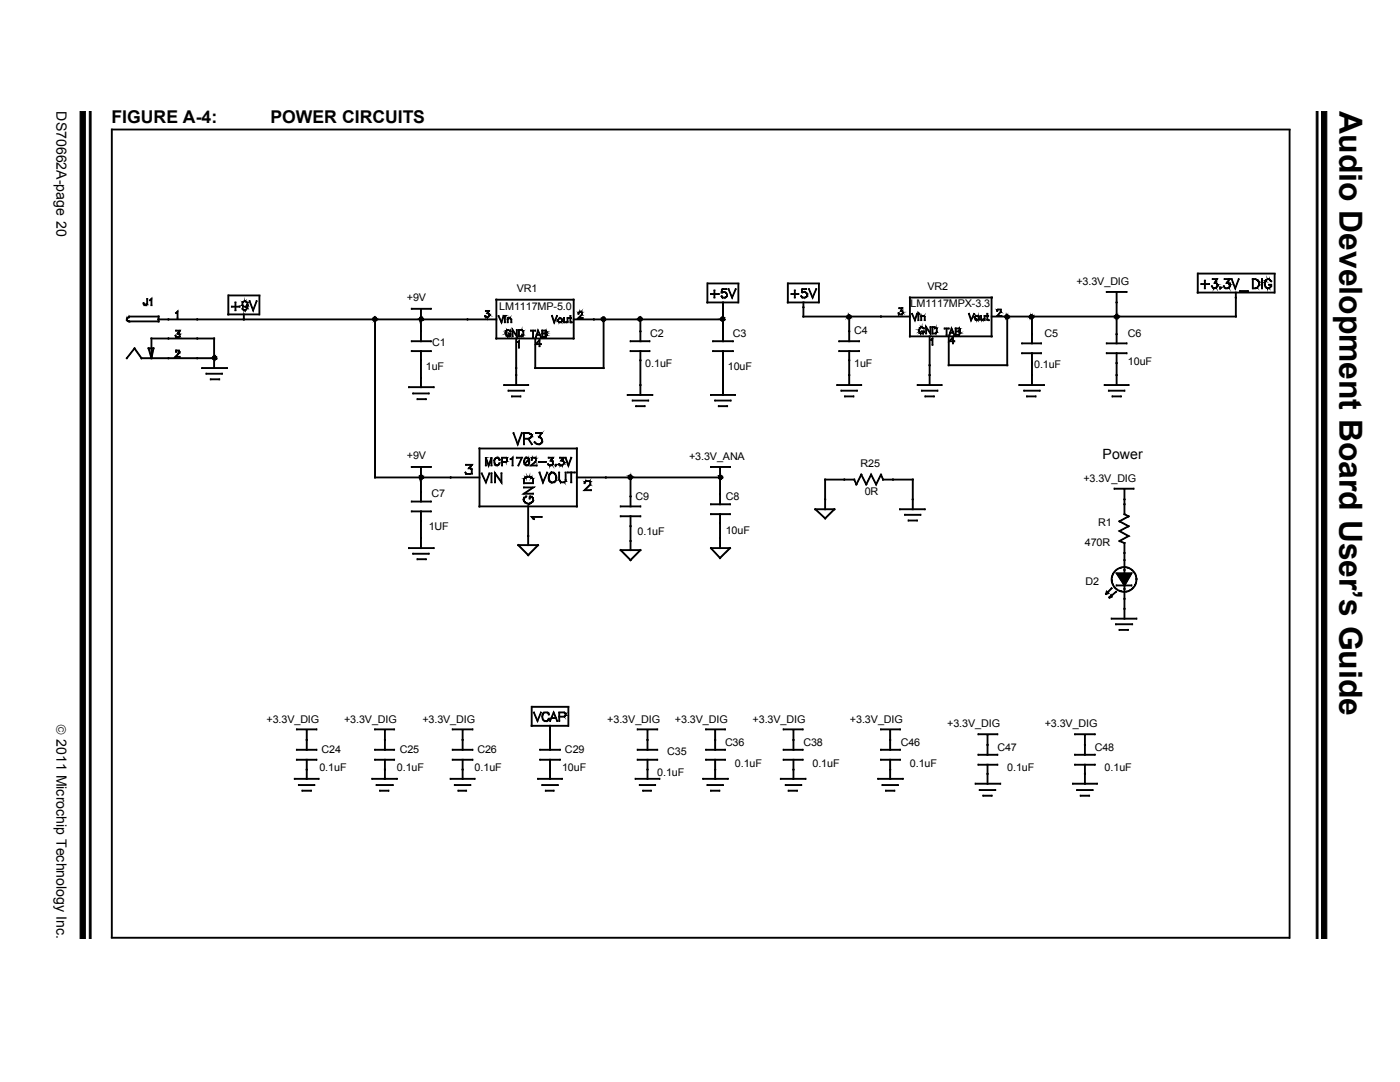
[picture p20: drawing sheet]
<svg xmlns="http://www.w3.org/2000/svg" width="279mm" height="216mm" viewBox="0 0 279 216" stroke-linecap="round" stroke-linejoin="round" font-family="sans-serif">
<defs><g id="words">
<text font-size="6.3" x="267.3" y="22.2" transform="rotate(90 267.3 22.2)">Audio Development Board User’s Guide</text>
<g font-size="3.5">
<text x="22.2" y="24.6">FIGURE A-4:</text>
<text x="54" y="24.6">POWER CIRCUITS</text>
</g>
<g font-size="2.8">
<text x="11.3" y="22.2" transform="rotate(90 11.3 22.2)">DS70662A-page 20</text>
<text x="220" y="91.5">Power</text>
<text x="11.3" y="144.5" transform="rotate(90 11.3 144.5)">© 2011 Microchip Technology Inc.</text>
</g>
<g font-size="2.1">
<text x="103.1" y="58.3">VR1</text>
<text x="185.1" y="57.8">VR2</text>
<text x="214.8" y="56.8">+3.3V_DIG</text>
<text x="81.2" y="60.1">+9V</text>
<text x="99.7" y="61.9">LM1117MP-5.0</text>
<text x="181.7" y="61.3">LM1117MPX-3.3</text>
<text x="86.3" y="69.1">C1</text>
<text x="129.8" y="67.2">C2</text>
<text x="146.3" y="67.2">C3</text>
<text x="170.5" y="66.7">C4</text>
<text x="208.5" y="67.2">C5</text>
<text x="225.1" y="67.2">C6</text>
<text x="85" y="73.9">1uF</text>
<text x="128.8" y="73.3">0.1uF</text>
<text x="145.3" y="73.9">10uF</text>
<text x="170.5" y="73.3">1uF</text>
<text x="206.4" y="73.4">0.1uF</text>
<text x="225.1" y="72.7">10uF</text>
<text x="81.2" y="91.6">+9V</text>
<text x="137.5" y="91.8">+3.3V_ANA</text>
<text x="171.7" y="93.3">R25</text>
<text x="86.1" y="99.2">C7</text>
<text x="126.8" y="99.8">C9</text>
<text x="144.8" y="99.8">C8</text>
<text x="172.6" y="98.8">0R</text>
<text x="216.2" y="96.1">+3.3V_DIG</text>
<text x="85.6" y="105.8">1UF</text>
<text x="127.2" y="106.7">0.1uF</text>
<text x="144.8" y="106.6">10uF</text>
<text x="219.2" y="105">R1</text>
<text x="216.5" y="108.9">470R</text>
<text x="216.7" y="116.7">D2</text>
<text x="53.2" y="144.3">+3.3V_DIG</text>
<text x="68.7" y="144.3">+3.3V_DIG</text>
<text x="84.3" y="144.3">+3.3V_DIG</text>
<text x="121.2" y="144.3">+3.3V_DIG</text>
<text x="134.7" y="144.3">+3.3V_DIG</text>
<text x="144.7" y="148.8">C36</text>
<text x="150.2" y="144.3">+3.3V_DIG</text>
<text x="160.3" y="148.8">C38</text>
<text x="169.6" y="144.3">+3.3V_DIG</text>
<text x="179.7" y="148.8">C46</text>
<text x="189" y="145.1">+3.3V_DIG</text>
<text x="199.1" y="149.8">C47</text>
<text x="208.5" y="145.1">+3.3V_DIG</text>
<text x="218.5" y="149.8">C48</text>
<text x="63.7" y="153.8">0.1uF</text>
<text x="64.2" y="150.2">C24</text>
<text x="79.2" y="153.8">0.1uF</text>
<text x="79.8" y="150.2">C25</text>
<text x="94.7" y="153.8">0.1uF</text>
<text x="95.3" y="150.2">C26</text>
<text x="112.2" y="153.8">10uF</text>
<text x="112.8" y="150.2">C29</text>
<text x="131.2" y="154.8">0.1uF</text>
<text x="133.1" y="150.7">C35</text>
<text x="146.7" y="153">0.1uF</text>
<text x="162.2" y="153">0.1uF</text>
<text x="181.6" y="153">0.1uF</text>
<text x="201" y="153.8">0.1uF</text>
<text x="220.5" y="153.8">0.1uF</text>
</g>
</g></defs>
<path d="M262.7 22.2h.3v165.2h-.3zM263.7 22.2h1.1v165.2h-1.1z" fill="#000" stroke="#000" stroke-width=".2"/>
<path d="M13.1 22.2h5.9v165.1h-5.9z" fill="#fff"/>
<g fill="#000" stroke="#000" stroke-width=".2">
<path d="M22.3 25.8h235.2v.1h-235.2zM29.3 59.6h.2zM29.3 59.6h.2v1.1l-.2 .1-.2-.1 .2-.1 .1 .1-.1-.1zM29.8 59.9l.2 .1zM29.9 59.9l.1-.2 .1 .2-.1 .1zM30 59.7l.3-.3-.2 .5zM45.6 58.9h6.3v.1h-6.3zM99 59.7l.1 .1zM99 59.8h.1v7.7h-.1zM99 59.7l.1 .2zM99.1 59.7h15.3v.2h-15.3zM114.4 59.7l.1 .2z"/>
<path d="M114.4 59.7l.2 .1zM141.2 56.5h6.2v.1h-6.2zM141.8 58.6l.1 .2zM141.9 58.6h1.5v.2h-1.5zM142.5 57.9l.2 .1zM142.5 59.4l.2 .1zM142.5 58h.2v1.4h-.2zM143.4 58.6l.1 .2zM143.9 59.1h.2zM145 57.6l.1 .2zM144 57.7l1-.1v.2h-.9l.1-.1-.1 .7-.1-.1h.1a.67 .67 0 0 1 .9 .1 .67 .67 0 0 1-.1 1h-.8l-.2-.3h.2l.1 .2h.5l.2-.2 .1-.3-.3-.4h-.8zM145.3 57.7h.2z"/>
<path d="M145.3 57.7h.2l.7 1.7-.1 .2zM146.7 57.7h.2l-.7 1.7h-.2zM146.8 57.6l.1 .1zM157.2 56.5h6.3v.1h-6.3zM157.9 58.6v.2zM157.9 58.6h1.4v.2h-1.4zM158.5 57.9l.2 .1zM158.5 59.4l.2 .1zM159.3 58.6l.1 .2zM159.8 59.1h.2zM160.9 57.6l.1 .2zM160 57.7l.9-.1v.2h-.9l.1-.1v.7l-.1-.1a.7 .7 0 0 1 1 .1 .7 .7 0 0 1 0 1h-1l-.2-.3h.2l.1 .3-.1-.1h.7l.3-.2v-.3l-.3-.4h-.7z"/>
<path d="M161.4 57.7h.1zM161.4 57.7h.1l.7 1.7v.2zM162.8 57.7h.2l-.8 1.7h-.1zM162.8 57.6l.2 .1zM181.5 59.3l.2 .1zM181.5 59.4h.2v7.7h-.2zM181.5 59.3l.1 .2zM181.6 59.3h16.4v.2h-16.4zM197.8 59.3l.2 .1zM198 59.3l.1 .2zM220.8 58.2l.1 .1zM222.8 58.3l.1 .1z"/>
<path d="M224.8 58.2l.1 .1zM220.9 58.2h3.9v.1h-3.9zM239 58.4l.1 .1zM239 54.5h.1v3.9h-.1zM239 54.5h15.5v.2h-15.5zM239 58.3v.2zM239.7 56.6l.1 .2zM239.8 56.6h1.5v.2h-1.5zM240.4 55.9l.1 .1zM240.4 57.5l.1 .1zM240.4 56h.1v1.5h-.1zM241.3 56.6l.1 .2z"/>
<path d="M241.7 57.1h.2zM241.8 57.1h.1l.2 .3h-.1zM241.9 55.6l.1 .2zM242 55.6h1l-.6 .9v-.2a.64 .64 0 0 1 .6 .9 .64 .64 0 0 1-1 .2l.1-.1 .2 .2-.1 .1 .2-.2v.2v-.1l.3-.2v.2l-.1-.2 .2-.1 .1 .1-.1-.1 .1-.3 .2 .1h-.2v-.2h.2l-.2 .1-.1-.3 .1-.1-.1 .1-.2-.1 .2-.2-.1 .2h-.4l.5-.9 .1 .1-.9 .1zM243.5 57.3v.2zM243.5 57.3l.1 .1zM243.5 57.4h.1v.2l-.1-.1 .4-.2-.4 .4zM243.5 57.3h.2v.2h-.2zM244.1 57.1h.2zM244.2 57.1h.1l.2 .3h-.2zM244.3 55.6l.1 .2zM244.4 55.6h1.2l-.8 .9v-.2h.3l.2 .2-.1 .1v-.1h.2a.74 .74 0 0 1 0 .8 .74 .74 0 0 1-.8 .3l.1-.2h.3v.2l-.1-.1 .3-.2 .1 .2-.1-.2 .1-.1 .1 .1-.1-.1 .1-.2h.2l-.2-.2h.2l-.2 .1-.1-.3 .2-.1-.3 .1-.2-.1 .2-.2-.1 .2h-.4l.6-.9 .1 .2h-1z"/>
<path d="M244.4 57.3l.3 .2-.1 .1-.3-.2zM245.7 55.7h.2zM245.7 55.7h.2l.7 1.8-.1 .3zM247.1 55.7h.2l-.7 1.9-.2-.1zM246.5 59.3l.2 .1zM246.5 59.4h.2v3.8h-.2zM246.5 59.4l.2 .1zM246.5 58.3l.2 .1zM246.5 58.4h.2v1h-.2zM247.2 55.6l.1 .1zM247.4 58l.1 .2zM247.5 58h1.5v.2h-1.5z"/>
<path d="M249 58l.1 .2zM249.9 55.7h.2v1.9h-.2zM250.6 55.6l.6 .5a1.05 1.05 0 0 1-.1 1.2 1.05 1.05 0 0 1-1.1 .3v-.2h.6v.2v-.1l.3-.2 .1 .2-.2-.1 .3-.3h.1h-.1l.1-.3h.2h-.2v-.4h.2l-.2 .1-.1-.3 .1-.1-.1 .1-.1-.2 .1-.1-.1 .1-.2-.1 .1-.1-.1 .1-.3-.1zM249.9 55.6l.1 .2zM249.9 55.6l.2 .1zM250 55.6h.6v.2h-.6zM251.8 55.6l.1 .1zM251.8 57.5l.1 .1zM251.8 55.7h.1v1.8h-.1zM253.2 56.7l.1 .2zM253.6 56.7h.2v.4h-.2zM253.8 56.1l-.1 .1z"/>
<path d="M252.6 55.8l.2 .1-.3 .1h.1v.2l-.1 .3-.2-.1h.2v.4l-.2 .1 .2-.1 .1 .4-.1 .1 .1-.1 .2 .2-.1 .1v-.2l.3 .2v.1v-.2h.3v.2l-.1-.1 .1-.2 .2 .2-.2-.1 .2-.2 .2-.2 .1 .1-.2 .2-.1-.1 .1 .1a.66 .66 0 0 1-1.1 0 .99 .99 0 0 1 0-1.2l.1 .1-.1-.1v-.2l.5-.3h.3l.2 .2-.2 .1 .2-.1 .1 .1-.1 .1 .1-.1 .2 .2-.1 .1-.4-.3 .2 .1-.3-.2 .1-.2v.2h-.3l-.1-.2 .1 .2-.3 .1zM253.3 56.7h.4v.2h-.4zM254.3 54.6h.2v3.9h-.2zM239 58.3h15.4v.2h-15.4zM25.2 71.4l.1 .2zM26.8 69.5l.1 .1-1.5 1.9-.2-.1zM25.7 63.2l.1 .2zM25.3 63.5l.4-.3v.2l-.3 .2v.2l.3 .3v.1a.5 .5 0 0 1-.4-.7zM25.7 64.1v.1zM25.7 64.1l.1 .1zM25.8 63.1v.1zM25.8 64.1v.1z"/>
<path d="M26.8 69.4l.1 .2zM26.7 69.5h.2zM26.8 69.6l.1-.1 1.4 1.9-.1 .1zM28.2 71.4v.2zM28.2 71.4h5.4v.2h-5.4zM28.2 71.5h.2zM28.6 60.4l.1 .1zM28.6 60.5h.1v.1h-.1zM28.7 60.8h.5v.2h-.5zM28.6 60.6l.3 .1v.2h-.2l.2-.2-.1 .1zM29.1 60.8h.2v.2h-.2zM29.5 69.4l.2 .1z"/>
<path d="M29.6 69.4l.1 .2zM29.7 69.4h.9v.2h-.9zM30.1 71.5h.2zM29.6 69.5h.1l.6 2h-.2zM30.1 67.5l.1 .1zM30.1 71.5l.2 .1zM30.1 67.5h.2zM30.1 67.5h.2v4h-.2zM30.1 60.9l.2 .1zM30.1 59.6h.2v1.3h-.2zM30.6 69.4l.1 .2zM30.6 69.4l.1 .1z"/>
<path d="M30.5 69.5h.2l-.4 2h-.2zM31.6 63.7l.1 .1zM31.6 63.1l.1 .1zM31.6 63.2h.1v.5h-.1zM31.6 63.6v.2zM25.8 63.1h5.8v.1h-5.8zM31.6 64.1l.1 .1zM25.8 64.1h5.8v.1h-5.8zM31.6 63.6l.1 .1zM31.6 63.7h.1v.4h-.1zM33.5 63.6l.1 .2zM33.6 63.6h5.8v.2h-5.8z"/>
<path d="M33.5 71.4l.1 .2zM33.6 71.4h5.8v.2h-5.8zM33.5 67.5l.1 .1zM33.6 67.5h5.8v.1h-5.8zM33.6 63.6l.1 .2zM31.6 63.6h2v.2h-2zM33.6 67.5l.1 .1zM30.2 67.5h3.4v.1h-3.4zM33.6 71.4l.1 .2zM34.9 67l.2-.1zM35 71.1h.9v.2h-.9zM35.1 69.8h.1v.4h-.1z"/>
<path d="M35.1 67.2h.6v.1h-.6zM35.1 67.1h.1v.1h-.1zM34.9 67l.2-.1 .1 .2-.1 .1zM35 62.4l.2 .1zM35.1 62.4l.1-.1 .1 .1-.1 .1zM35.1 69.8h.7v.2h-.7zM35.1 65.9v.2zM35.1 65.9h.9l-.6 .7v-.1h.4l.1 .2v.5l-.1 .1-.1-.1 .1-.1 .1 .1-.1-.1v-.4h.1l-.1 .1-.2-.2 .2-.1-.1 .1h-.4l.5-.7 .1 .1-.8 .1zM35.2 62.3l.3-.3-.2 .4zM35.1 70.1l.1 .1zM35.1 70.2h.1zM35.3 63.5h.2z"/>
<path d="M35.3 62.2h.2v1.3h-.2zM35.8 70.2h.1v.2h-.1zM35.6 69.9h.2l-.2 .2 .2-.1 .1 .2-.1 .1zM35.7 70.3h.2v.1l-.3-.1 .2 .1-.2 .3-.5 .6h-.3l.7-.7 .1 .1-.1-.1zM35.9 71.1v.2zM39.3 71.4l.1 .2zM39.3 67.5l.1 .1zM39.4 67.5h3.3v.1h-3.3zM39.3 63.6l.1 .2zM39.4 63.6l.1 .2zM39.4 71.4l.1 .2zM39.4 67.5l.1 .1z"/>
<path d="M40.3 73.4v.1zM40.3 73.4h5v.1h-5zM41.1 74.5l.1 .2zM41.2 74.5h3.1v.2h-3.1zM42 75.6l.1 .2zM42.1 75.6h1.7v.2h-1.7zM42.7 73.4l.1 .1zM42.7 71.4l.1 .1zM42.7 71.5h.1v1.9h-.1zM42.7 71.4l.1 .2zM39.4 71.4h3.3v.2h-3.3zM42.7 67.5l.1 .1z"/>
<path d="M42.7 67.5h.1zM42.7 71.5l.1 .1zM42.7 67.5h.1v4h-.1zM43.1 71.5l.1 .1zM42.6 71h.3l.3 .3v.2h-.1l-.1-.2-.3-.2-.1 .5 .6-.1a.45 .45 0 0 1-.7 .3 .45 .45 0 0 1 .1-.8zM43.1 71.5h.1zM43.1 71.4l.1 .1zM43.8 75.6v.2zM44.3 74.5l.1 .2zM45.3 73.4l.1 .1zM45.5 62.7l.2 .1zM45.5 58.9h.2v3.8h-.2z"/>
<path d="M45.5 62.7l.1 .1zM46.2 61.1l.1 .2zM46.3 61.1h1.5v.2h-1.5zM46.9 60.3h.2zM46.9 61.9l.2 .1zM46.9 60.3h.2v1.6h-.2zM47.8 61.1l.1 .2zM48.3 61.6h.2zM48.3 61.7l.2-.1 .1 .1-.1 .1zM48.6 63.7l.1 .1zM48.6 62.7h.1zM48.6 62.7h.1v1h-.1z"/>
<path d="M48.7 63.6v.2zM39.4 63.6h9.3v.2h-9.3zM48.6 63.6l.1 .2zM48.7 63.6h26.1v.2h-26.1zM49.3 60.7l.2 .1zM48.3 60.3l.7-.3 .1 .2v.1v-.1l.4 .1v1.2l-.4 .3-.1-.1 .1 .1-.1 .2-.5-.2 .1-.1 .2 .1-.1 .2 .1-.2h.2v.2l-.1-.1 .4-.5 .1 .2-.1-.1v-1.2h.2h-.5l-.1-.2 .1-.1-.2 .2v-.2v.2l-.2 .1-.1-.1 .1 .1-.1 .1-.2-.1h.2v.6h-.2h.2l.1 .3h-.1v-.1h.6v.2l-.1-.2 .3-.3 .1 .2-.1-.2h.2l-.4 .5h-.6l-.2-.4zM49.7 60h.2zM49.7 60.1l.2-.1 .7 1.9-.1 .2zM51.1 60l.2 .1-.7 1.9-.2-.1zM51.2 60l.1 .1zM51.7 58.9h.2v3.9h-.2zM45.6 62.7h6.2v.1h-6.2z"/>
<path d="M74.8 63.6l.1 .1zM74.8 63.7h.1v31.6h-.1zM74.8 63.6v.2zM74.8 63.6h9.2v.2h-9.2zM74.8 63.6l.1 .2zM75.1 63.8h.1zM74.5 63.4v-.1a.42 .42 0 0 1 .5 0 .42 .42 0 0 1 .2 .4l-.1 .1-.1-.3-.2-.1-.2 .1-.1 .3 .4 .1 .2-.2 .1 .1a.44 .44 0 0 1-.6 .2 .44 .44 0 0 1-.1-.6zM75.1 63.7l.1 .1zM75.1 63.6l.1 .2zM81.5 77.2l.1 .1zM81.6 77.2h5v.1h-5zM82.1 68l.1 .2z"/>
<path d="M82.2 68h3.8v.2h-3.8zM82.1 70l.1 .1zM82.2 70h3.8v.1h-3.8zM82.1 61.5l.1 .2zM82.2 61.5h3.8v.2h-3.8zM82.4 78.4l.1 .2zM82.5 78.4h3.1v.2h-3.1zM83.2 79.6l.1 .1zM83.3 79.6h1.7v.1h-1.7zM83.9 75.4l.2 .1zM83.9 71.8l.2 .1zM83.9 71.9h.2v3.5h-.2z"/>
<path d="M83.9 68.1l.2 .1zM83.9 66l.2 .1zM83.9 66.1h.2v2h-.2zM83.9 77.3h.2zM83.9 75.3l.2 .1zM83.9 75.4h.2v1.9h-.2zM83.9 63.6l.1 .2zM84 63.6h9.3v.2h-9.3zM84 63.6l.1 .2zM83.9 63.6l.2 .1zM83.9 66.1l.2 .1zM83.9 63.7h.2v2.4h-.2z"/>
<path d="M83.9 70l.2 .1zM83.9 71.9l.2 .1zM83.9 70.1h.2v1.8h-.2zM83.9 61.7l.2 .1zM83.9 63.7l.2 .1zM83.9 61.8h.2v1.9h-.2zM84.3 63.8h.2zM83.8 63.3l.5 .1 .2 .3-.2 .1v-.2l-.3-.2-.2 .3 .1 .2h.2l.3-.2 .1 .1a.45 .45 0 0 1-.7 .2 .45 .45 0 0 1 0-.7zM84.4 63.7l.1 .1zM84.4 63.6l.1 .2zM85 79.6l.1 .1zM85.6 78.4v.2z"/>
<path d="M86 68l.1 .2zM86 70l.1 .1zM86 61.5l.1 .2zM86.6 77.2v.1zM93.3 63.6l.1 .2zM93.2 63.6l.1 .2zM96.8 63.1h.2v.1h-.2zM96.8 62.9l.1 .1zM96.8 63h.1v.2h-.1zM96.9 62l.1 .1zM97 62h.7l-.4 .5v-.1l.3 .2-.1 .1 .1-.2a.51 .51 0 0 1 0 .7 .51 .51 0 0 1-.6 .2v-.3l.2 .2-.2 .1 .3-.2v.2l-.1-.2 .3-.1 .1 .1-.1-.1 .1-.3 .1 .1-.1-.2h.1l-.1 .1-.2-.2 .1-.2-.4 .1 .4-.5 .1 .1h-.6zM99 67.5l.1 .1z"/>
<path d="M99.1 63.6v.2zM93.3 63.6h5.8v.2h-5.8zM99.4 63h.2zM99.4 63.1l.2-.1 .6 1.3-.1 .2zM100.4 63l.2 .1-.4 1.2h-.2zM100.4 62.9l.2 .2zM100.5 76.8l.1 .1zM100.6 76.8h4.8v.1h-4.8zM100.7 62.9l.1 .2zM100.8 62.9v.2zM100.7 62.9l.1 .1zM100.7 63h.1v.2l-.1-.1 .4-.2-.4 .5z"/>
<path d="M100.7 63.4l.1 .1zM100.7 64.3l.1 .1zM100.7 63.5h.1v.8h-.1zM100.8 62.9h.1v.2h-.1zM101 66.8h.1v.2h-.1zM101 66.9h.3v.3v-.2l.2 .2-.1-.1 .2-.2 .2 .1-.1-.1 .3-.1-.2 .2h-.2v-.1l.1 .1-.2 .2h-.2l-.2-.2 .2-.1-.3 .1zM101.2 63.7l.2 .1zM101.3 63.7l.3-.3 .4 .1-.1 .1-.2-.1 .1-.1-.2 .1v-.1l.1 .1-.2 .1-.1-.1 .1 .1-.1 .2zM101.2 63.4l.2 .1zM101.2 64.3l.2 .1zM101.2 63.5h.2v.8h-.2zM101.4 77.9l.1 .1z"/>
<path d="M101.5 77.9h3.1v.1h-3.1zM101.4 66.5l.1 .1zM101.8 66.5h.2v.3h-.2zM102 66.1l-.1 .2zM101 66l.2-.2h.3l.5 .3-.2 .1-.1-.2 .1-.1-.1 .2-.2-.2v-.1v.1h-.3v-.1l.1 .1-.3 .1h.1v.2l-.1 .1h-.2h.2v.2l-.2 .1 .2-.1 .1 .3-.1 .1a.55 .55 0 0 1 0-.8l.1 .1zM101.5 66.5h.4v.1h-.4zM102 63.5l.1 .2-.1 .1-.2-.2zM102 64.3l.1 .1zM102 63.7h.1v.6h-.1zM102.1 79l.1 .2zM102.2 79h1.7v.2h-1.7zM102.2 67.1l.2 .1z"/>
<path d="M102.2 65.8h.2v1.3h-.2zM102.9 74.8l.2 .1zM102.9 73.4h.2zM102.9 73.4h.2v1.4h-.2zM102.9 76.8l.2 .1zM102.9 74.8h.2zM102.9 74.8h.2v2h-.2zM102.2 65.6l1 1.5-.1 .1-.9-1.3zM102.9 67.5h.2zM102.9 73.4l.2 .1zM102.9 67.5h.2v5.9h-.2zM103.1 65.8h.1z"/>
<path d="M103.1 65.8h.1v1.6l-.1-.3zM103.2 68.2l.1 .1zM103.3 68.2l.2 .1h-.2zM103.7 67.9l-.2 .4-.1-.1zM103.5 65.8h.2v1.4h-.2zM104 65.8l.5 .3v.8l-.2 .1h-.2v-.1v.3h-.5v-.2h.4l.1 .2-.2-.1 .2-.2 .3 .1-.2-.1 .3-.1h-.1v-.7h.1l-.1 .1-.2-.2 .2-.1-.2 .1-.1-.2v.1h-.1zM103.5 65.8l.1 .1zM103.5 69.4h.2zM103.5 68.1h.2v1.3h-.2zM103.5 65.8h.2zM103.9 79v.2zM103.6 65.8h.4v.1h-.4z"/>
<path d="M104.6 77.9v.1zM105.4 76.8l.1 .1zM105.9 65.9l.1 .2zM106 65.9h.8v.2h-.8zM106.3 65.9l.2 .1zM106.3 67.2l.2 .1zM106.3 66h.2v1.2h-.2zM106.7 73.4l.1 .1zM106.8 73.4h13.7v.1h-13.7zM106.8 65.9l.1 .2zM106.7 67.5h.2zM106.7 73.4l.2 .1z"/>
<path d="M106.7 67.5h.2v5.9h-.2zM107 68.6h.9v.1h-.9zM106.9 67.2l.1 .2zM107 66.7l.1 .2zM107.1 66.7h.6v.2h-.6zM107.3 66h.2l-.5 1.3-.1-.1zM107.6 69.1l.2 .1zM107.8 67.6v1.5h-.2v-1.3zM107.7 66.7l.1 .2zM107.6 67.8l.1 .1-.7 .8h-.2zM107.9 67.3h.2zM107.4 65.7l.6 1.5-.1 .1-.6-1.3z"/>
<path d="M107.9 68.6l.1 .1zM108.1 66h.2v1.3h-.2zM108.2 67.2h.8v.1h-.8zM108.1 65.9l.1 .2zM108.1 66.5l.1 .1zM108.2 66.5h.6v.1h-.6zM108.1 65.9l.2 .1zM108.2 65.9h.6v.2h-.6zM108.8 66.5l.1 .1zM108.8 65.9h.2l.2 .4-.2 .3h-.2v-.1l.4 .3-.2 .4-.1-.1 .1 .1h-.1v-.1l.1-.2 .2 .1h-.2l.1-.2-.1 .1-.1-.1 .1-.2-.1 .2-.3-.3h.3l.1 .1-.1-.1 .3-.1h-.2l.2-.1h-.2l-.1-.4v.2h-.1zM110.1 63h.2zM110.1 63.1l.2-.1 .4 1.3-.1 .3z"/>
<path d="M111.1 63l.1 .1-.5 1.2h-.2zM111.1 62.9l.1 .2zM111.6 63.4l.1 .1zM111.7 63.3l.1 .2zM111.2 63.8l.5-.4 .1 .1-.4 .4h-.2h.2l-.1 .2 .1-.2 .1 .2-.1-.1 .3 .3-.1 .1v-.2h.4l.1 .2-.1-.1 .1-.2h.1h-.1v-.4h.1l-.1 .1-.1-.2 .1-.1-.1 .1-.2-.1 .1-.1 .3 .3v.5l-.1 .2h-.6l-.1-.2 .1-.1-.1 .1zM111.7 63.4h.1v.1h-.1zM112.5 63.5h.1v.9h-.1zM112.6 64.2h.4v.2h-.4zM112.5 63.4l.1 .1zM112.9 64.2l.3-.1 .1 .1-.3 .2zM113.2 64.1l.2 .1zM113.2 63.4l.1 .1z"/>
<path d="M113.2 64.3l.1 .1zM113.2 63.5h.1v.8h-.1zM113.5 63.4v.1zM113.5 63.4h.5v.1h-.5zM113.7 63h.2v1.4h-.2zM113.8 64.2h.2v.2h-.2zM113.7 62.9l.2 .1zM114 64.2h.1v.2h-.1zM114 63.4v.1zM114.1 64.2l.1 .2zM114.4 67.5l.1 .1zM99.1 67.5h15.3v.1h-15.3z"/>
<path d="M114.4 63.6l.1 .2zM114.5 63.6h4v.2h-4zM114.4 67.5l.2 .1zM114.4 59.8h.2v7.7h-.2zM115.4 62.6l.1 .1zM115.7 62.1h.3l.2 .2v.5l-.7 .7h-.3l.9-.8 .1 .1-.1-.1v-.4h.1h-.2l.1-.2-.1 .2h-.3v-.2l.1 .2-.3 .2-.1-.1 .1 .2h-.1l.1-.3 .2 .1-.2-.1zM115.4 63.4h.9v.1h-.9zM116.3 63.4l.1 .1zM118.4 63.6l.1 .2zM118.5 63.6h2v.2h-2zM118.5 63.6l.1 .2zM120.4 73.4l.1 .1z"/>
<path d="M120.4 63.6l.1 .1zM120.4 63.7h.1v9.7h-.1zM120.5 73.4v.1zM120.5 63.6h7.3v.2h-7.3zM120.7 63.8h.1zM120.1 63.4a.42 .42 0 0 1 .5-.1 .42 .42 0 0 1 .2 .4l-.1 .1-.2-.4-.3 .1-.1 .3 .4 .1 .2-.2 .1 .1a.43 .43 0 0 1-.6 .2 .43 .43 0 0 1-.1-.6zM120.7 63.7l.1 .1zM120.7 63.6l.1 .2zM125.2 78.7l.1 .2zM125.3 78.7h4.9v.2h-4.9zM125.8 68v.2zM125.8 70v.1z"/>
<path d="M126.3 79.8h3.1v.2h-3.1zM127.7 78.8l.2 .1zM127.7 76.8h.2zM127.7 76.8h.2v2h-.2zM127.7 68.1l.2 .1zM127.7 66l.2 .1zM127.7 66.1h.2v2h-.2zM127.8 63.6l.1 .2zM127.7 63.6l.1 .2zM127.8 63.6h16.5v.2h-16.5zM127.7 63.6l.2 .1zM127.7 66.1l.2 .1z"/>
<path d="M127.7 63.7h.2v2.4h-.2zM127.7 71.8l.2 .1zM127.7 76.8l.2 .1zM127.7 71.9h.2v4.9h-.2zM127.7 70l.2 .1zM127.7 71.9l.2 .1zM127.7 70.1h.2v1.8h-.2zM128 63.8h.2zM127.5 63.3l.1-.1a.48 .48 0 0 1 .6 .5l-.2 .1-.1-.3-.3-.1-.1 .4 .3 .1 .2-.2 .2 .1a.45 .45 0 0 1-.7 .2 .45 .45 0 0 1 0-.7zM128 63.7l.2 .1zM128 63.6l.2 .2zM129.6 68l.1 .2z"/>
<path d="M125.8 68h3.8v.2h-3.8zM129.6 70l.1 .1zM125.8 70h3.8v.1h-3.8zM130.2 78.7l.1 .2zM141.1 60.3l.2 .1zM141.1 56.5h.2v3.8h-.2zM141.1 60.3l.1 .1zM141.8 78.7l.1 .2zM141.9 78.7h4.8v.2h-4.8zM142.2 68l.1 .2zM142.2 70l.1 .1zM142.7 79.8h3.1v.2h-3.1z"/>
<path d="M144.2 63.7l.2 .1zM144.2 61.2l.2 .1zM144.2 61.3h.2v2.4h-.2zM144.2 61.3l.2 .1zM144.2 60.3h.2zM144.2 60.3h.2v1h-.2zM144.2 78.8l.2 .1zM144.2 76.8h.2zM144.2 76.8h.2v2h-.2zM144.2 68.1l.2 .1zM144.2 66l.2 .1zM144.2 66.1h.2v2h-.2z"/>
<path d="M144.3 63.6l.1 .2zM144.2 63.6l.2 .1zM144.2 66.1l.2 .1zM144.2 63.7h.2v2.4h-.2zM144.2 71.8l.2 .1zM144.2 76.8l.2 .1zM144.2 71.9h.2v4.9h-.2zM144.2 70l.2 .1zM144.2 71.9l.2 .1zM144.2 70.1h.2v1.8h-.2zM144.5 63.8h.1zM143.9 63.4l.2-.2a.44 .44 0 0 1 .5 .5l-.1 .1-.1-.3-.3-.1-.1 .4 .3 .1 .2-.2 .1 .1a.44 .44 0 0 1-.6 .2 .44 .44 0 0 1-.1-.6z"/>
<path d="M144.5 63.7l.1 .1zM144.5 63.6l.1 .2zM146.3 68v.2zM142.3 68h4v.2h-4zM146.3 70v.1zM142.3 70h4v.1h-4zM146.7 78.7l.1 .2zM147.3 56.6h.1v3.8h-.1zM141.2 60.3h6.2v.1h-6.2zM157.1 60.3l.2 .1zM157.1 56.5h.2v3.8h-.2zM157.1 60.3l.1 .1z"/>
<path d="M160.3 61.3l.1 .1zM160.3 60.3h.1zM160.3 60.3h.1v1h-.1zM160.3 63.2h.1zM160.3 61.2l.1 .1zM160.3 61.3h.1v1.9h-.1zM160.3 63.1v.1zM160.3 63.1h9.2v.1h-9.2zM163.3 56.6h.2v3.8h-.2zM157.2 60.3h6.2v.1h-6.2zM167 76.8l.1 .1zM167.4 68l.1 .2z"/>
<path d="M167.4 70l.1 .1zM167.8 77.9l.1 .1zM168.6 79v.2zM169.4 74.8l.2 .1zM169.4 71.8l.2 .1zM169.4 71.9h.2v2.9h-.2zM169.4 76.8l.2 .1zM169.4 74.8h.2zM169.4 74.8h.2v2h-.2zM169.4 68.1l.2 .1zM169.4 66l.2 .1zM169.4 66.1h.2v2h-.2z"/>
<path d="M169.5 63.1l.1 .1zM169.4 63.1l.1 .1zM169.4 63.1l.2 .1zM169.4 66.1l.2 .1zM169.4 63.2h.2v2.9h-.2zM169.4 70l.2 .1zM169.4 71.9l.2 .1zM169.4 70.1h.2v1.8h-.2zM169.7 63.2h.2zM169.1 62.9a.42 .42 0 0 1 .5-.1 .42 .42 0 0 1 .2 .3l-.1 .1-.2-.2-.4 .1 .3 .4 .3-.3h.1a.43 .43 0 0 1-.5 .4 .43 .43 0 0 1-.2-.7zM169.7 63.2h.1zM169.7 63.1l.1 .1z"/>
<path d="M170.3 79l.1 .2zM168.6 79h1.7v.2h-1.7zM171 77.9l.1 .1zM167.9 77.9h3.1v.1h-3.1zM171.4 68l.1 .2zM167.5 68h3.9v.2h-3.9zM171.4 70l.1 .1zM167.5 70h3.9v.1h-3.9zM171.9 76.8l.1 .1zM167.1 76.8h4.8v.1h-4.8zM175.8 63.1l.1 .1zM169.5 63.1h6.3v.1h-6.3z"/>
<path d="M175.7 63.1l.1 .1zM179.3 62.4l.1 .1zM179.3 62.5h.1v.1h-.1zM179.4 61.4l.1 .2zM179.5 61.4h.7l-.4 .7v-.1h.3l.2 .3-.2 .4-.1-.1 .1-.2 .2 .1-.2-.2h.2l-.2 .1-.1-.3 .1-.1-.1 .1h-.4l.4-.7 .1 .1-.6 .1zM180 62.6h.1v.2h-.1zM179.3 62.6l.2 .1-.1 .1 .1-.1h.5v.1h-.6zM181.5 67.1l.2 .1zM181.6 63.1l.1 .1zM175.8 63.1h5.8v.1h-5.8zM181.5 67l.1 .2zM181.9 62.6h.2z"/>
<path d="M181.9 62.7l.2-.1 .6 1.3-.1 .2zM182.9 62.6l.2 .1-.4 1.2h-.2zM182.9 62.5l.2 .2zM183 76.8l.1 .1zM183.1 76.8h4.8v.1h-4.8zM183.2 62.6l.2 .1zM183.2 62.3l.4 .4h-.3v-.2h.2l-.1 .2zM183.2 62.5l.2 .1zM183.2 62.5h.2v.1h-.2zM183.2 62.9l.2 .1zM183.2 63.9l.2 .1zM183.2 63h.2v.9h-.2z"/>
<path d="M183.5 65.3h.2v.2h-.2zM183.5 65.4h.1l-.1 .5-.2-.1h.2v.3l-.1 .1 .1-.1 .1 .2-.1 .2 .1-.2 .2 .2-.1 .1v-.1h.4l.1 .1-.1-.1 .1-.1 .3-.1-.2 .2-.1-.2 .1 .2-.1 .1h-.5l-.2-.2v-.1h.1h-.1l-.2-.1 .2-.7 .1 .1zM183.8 63.1l.1 .2zM183.8 63.1l.1-.2h.5l.2 .3-.2-.1 .1-.1-.1 .1h-.4v-.2l-.1 .3zM183.8 62.9l.1 .1zM183.8 63.9l.1 .1zM183.8 63h.1v.9h-.1zM183.9 77.9l.1 .1zM184 77.9h3.1v.1h-3.1zM183.9 66l.1 .2zM184.3 66h.2v.3h-.2zM184.5 65.5l-.1 .2z"/>
<path d="M183.8 65.2l.1 .1-.2 .2-.1-.1 .2-.2 .7 .3-.1 .1-.2-.1 .1-.1-.1 .1-.3-.1 .1-.2v.2zM184 66h.4v.2h-.4zM184.5 63.9l.1 .1zM184.5 63.2h.1v.7h-.1zM184.6 79l.1 .2zM184.7 79h1.7v.2h-1.7zM184.7 66.5l.2 .1zM184.7 65.3h.2v1.2h-.2zM185.4 74.8l.2 .1zM185.4 72.8l.2 .1zM185.4 72.9h.2v1.9h-.2zM185.4 76.8l.2 .1z"/>
<path d="M185.4 74.8h.2zM185.4 74.8h.2v2h-.2zM185.4 67l.2 .1zM185.4 72.9l.2 .1zM185.4 67.1h.2v5.8h-.2zM184.7 65l1.1 1.5-.2 .1-.8-1.3zM185.8 67.8v.1zM185.9 67.6l.1 .1-.1 .2-.1-.1zM185.6 65.2l.2 .1zM185.6 65.3h.2v1.5l-.2-.3zM185.9 67.6l.3-.2-.2 .3zM186 65.3h.2v1.3h-.2z"/>
<path d="M186.5 65.2l.2 .2-.1 .1 .2-.2 .2 .2v.8l-.1 .2-.1-.2 .1 .2-.2 .1h-.6v-.1h.6v.1l-.1-.1 .1-.1 .3-.1h-.1v-.7l.1-.1-.1 .1-.1-.3v.2h-.2l-.1-.2zM186 65.2l.1 .2zM186 68.8l.2 .1zM186 67.5h.2v1.3h-.2zM186 65.2l.2 .1zM186.4 79l.1 .2zM186.1 65.2h.4v.2h-.4zM187.1 77.9l.1 .1zM187.9 76.8l.1 .1zM188.4 65.5l.1 .1zM188.5 65.5h.8v.1h-.8zM188.8 65.5l.2 .1z"/>
<path d="M188.8 66.8l.2 .1zM188.8 65.6h.2v1.2h-.2zM189.3 72.8v.2zM189.3 72.8h11.7v.2h-11.7zM189.3 65.5l.1 .1zM189.3 67l.1 .1zM189.3 67.1h.1v5.8h-.1zM189.5 68h1v.2h-1zM189.4 66.8l.1 .2zM189.5 66.3l.1 .2zM189.6 66.3h.6v.2h-.6zM189.8 65.5l.2 .1-.4 1.3-.2-.1z"/>
<path d="M190.1 68.5l.2 .1zM190.3 67v1.5h-.2v-1.3zM190.2 66.3l.1 .2zM190.1 67.2l.1 .1-.7 .9h-.2zM190.4 66.9h.2zM189.9 65.3l.6 1.5-.1 .1-.6-1.4zM190.5 68v.2zM190.6 65.6h.2v1.3h-.2zM191.3 65.5l.4 .2-.2 .5h-.2v-.2h.2l.2 .6-.3 .3h-.7v-.2h.6l.1 .2-.1-.1 .1-.2 .1 .2-.1-.1 .3-.2h-.2v-.1h.2h-.2v-.4v.2h-.2v-.2l.2 .2-.1-.1 .1-.3h.2h-.2l.1-.1-.1 .1v-.3v.1h-.2zM190.6 65.5l.1 .1zM190.6 66l.1 .2zM190.7 66h.6v.2h-.6z"/>
<path d="M190.6 65.5l.2 .1zM190.7 65.5h.6v.1h-.6zM191.3 66l.1 .2zM193.3 62.6h.2zM193.3 62.7l.2-.1 .4 1.3-.1 .2zM194.3 62.6l.2 .1-.6 1.2h-.2zM194.4 62.5l.1 .2zM194.9 62.9l.1 .2zM194.6 63.1l.1 .1-.1 .2-.2-.1h.2l-.1 .2 .1-.1v.4v-.2l.4 .2-.1 .2v-.2l.2 .1-.1-.1 .2-.2 .1 .2-.4 .2-.2-.2 .2-.1-.3 .1-.1-.3a.51 .51 0 0 1 .4-.6v.2l-.1-.1 .1 .1-.2 .1zM194.9 62.9v.2zM194.9 62.9h.2v.2h-.2zM195.2 63.6h.3v.2h-.3z"/>
<path d="M195.1 62.9l.4 .2v.6h-.2v-.5l.1-.1-.1 .1-.1-.3v.2h-.1zM195.7 62.9l.2 .1zM195.7 63h.2v.7l-.2 .1 .2-.1v.3v-.2l.2 .1-.1-.1 .2-.1 .1 .1-.2 .2-.4-.2zM196.2 63.7l.2-.2 .1 .2-.3 .1zM196.4 63.5l.2 .1zM196.4 62.9l.2 .1zM196.4 63.9l.2 .1zM196.4 63h.2v.9h-.2zM196.7 62.9l.1 .2zM196.8 62.9h.4v.2h-.4zM197 62.5l.1 .1zM197 62.6h.1v1.1l-.1 .1 .1-.1 .2 .1-.1 .2-.2-.2z"/>
<path d="M197.2 63.8h.1v.2h-.1zM197.2 62.9l.1 .2zM197.3 63.8l.1 .2zM197.8 63.1l.1 .1zM197.9 63.1h3.1v.1h-3.1zM197.9 67l.1 .2zM181.6 67h16.3v.2h-16.3zM197.8 67.1l.2 .1zM197.8 59.4h.2v7.7h-.2zM198.9 62l.2 .1zM198.9 61.8l.2-.1 .1 .1-.1 .2-.2-.2 .2 .2h-.2zM199 62.9h.9v.2h-.9z"/>
<path d="M199.2 61.7h.6v.1h-.6zM199.6 61.8h.2v.4l-.7 .9h-.3l.9-1 .1 .2-.2-.1zM199.9 62.9v.2zM200.9 72.9l.2 .1zM200.9 63.1l.2 .1zM200.9 63.2h.2v9.7h-.2zM200.9 63.1l.1 .1zM201 63.1h5v.1h-5zM201 72.8l.1 .2zM201 63.1l.1 .1zM201.2 63.2h.2zM200.6 62.9l.4-.1 .4 .2-.2 .2-.1-.2-.4 .1 .1 .3 .2 .1 .2-.3h.2a.43 .43 0 0 1-.6 .4 .43 .43 0 0 1-.2-.7z"/>
<path d="M201.2 63.1l.2 .1zM203.3 76.8l.1 .1zM203.9 68.4l.1 .2zM204 68.4h3.8v.2h-3.8zM203.9 70.4l.1 .2zM204 70.4h3.8v.2h-3.8zM204.3 77.9l.1 .1zM204.9 79l.1 .2zM205.9 74.8l.1 .1zM205.9 72.4l.1 .1zM205.9 72.5h.1v2.3h-.1zM205.9 76.8l.1 .1z"/>
<path d="M205.9 74.8h.1zM205.9 74.8h.1v2h-.1zM205.9 68.5l.1 .1zM205.9 66.6l.1 .1zM205.9 66.7h.1v1.8h-.1zM206 63.1v.1zM205.9 63.1l.1 .1zM206 63.1h16.8v.1h-16.8zM205.9 66.7l.1 .1zM205.9 63.2h.1v3.5h-.1zM205.9 70.4l.1 .1zM205.9 72.5h.1z"/>
<path d="M205.9 70.5h.1v2h-.1zM206.2 63.1l.1 .1zM206.2 63.2h.2zM205.6 62.9l.4-.1 .3 .3-.1 .1-.2-.2h-.3l-.1 .2 .2 .3h.2l.2-.4 .1 .1a.44 .44 0 0 1-.6 .4 .44 .44 0 0 1-.1-.7zM206.7 79l.1 .2zM205 79h1.7v.2h-1.7zM207.5 77.9l.1 .1zM204.4 77.9h3.1v.1h-3.1zM207.8 68.4l.1 .2zM207.8 70.4l.1 .2zM208.3 76.8l.1 .1zM203.4 76.8h4.9v.1h-4.9z"/>
<path d="M220.4 76.8l.1 .1zM220.8 68.4l.1 .2zM220.8 70.4l.1 .2zM221.2 77.9l.1 .1zM221.9 79l.1 .2zM222.8 74.8l.1 .1zM222.8 72.4l.1 .1zM222.8 72.5h.1v2.3h-.1zM222.8 63.2h.1zM222.8 60.3h.1zM222.8 60.3h.1v2.9h-.1zM222.8 76.8l.1 .1z"/>
<path d="M222.8 74.8h.1zM222.8 74.8h.1v2h-.1zM222.8 68.5l.1 .1zM222.8 66.6l.1 .1zM222.8 66.7h.1v1.8h-.1zM222.8 63.1v.1zM222.8 63.1h23.8v.1h-23.8zM222.8 63.1l.1 .1zM222.8 66.7l.1 .1zM222.8 63.2h.1v3.5h-.1zM222.8 60.3l.1 .1zM222.8 58.4h.1v1.9h-.1z"/>
<path d="M222.8 70.4l.1 .1zM222.8 72.5h.1zM223.2 63.2h.2zM222.6 62.9l.4-.1 .4 .3-.7-.1v.2l.1 .3 .4-.4 .2 .1a.44 .44 0 0 1-.7 .5 .44 .44 0 0 1-.1-.8zM223.2 63.1l.2 .1zM223.7 79l.1 .2zM222 79h1.7v.2h-1.7zM224.4 77.9l.1 .1zM221.3 77.9h3.1v.1h-3.1zM224.8 68.4l.1 .2zM220.9 68.4h3.9v.2h-3.9zM224.8 70.4l.1 .2z"/>
<path d="M220.9 70.4h3.9v.2h-3.9zM225.2 76.8l.1 .1zM220.5 76.8h4.7v.1h-4.7zM246.5 63.2h.2zM246.6 63.1l.1 .1zM74.8 95.3l.1 .1zM74.8 95.2v.2zM82.1 100l.1 .2zM82.1 93.1l.1 .2zM82.2 93.1h3.8v.2h-3.8zM83.9 98.2l.2 .1zM83.9 95.2l.2 .1z"/>
<path d="M83.9 95.3h.2v2.9h-.2zM83.9 98.1l.2 .1zM83.9 98.2h.2v1.9h-.2zM83.9 95.2l.1 .2zM84 95.2h5.9v.2h-5.9zM84 95.2l.1 .2zM74.8 95.2h9.2v.2h-9.2zM83.9 93.2l.2 .1zM83.9 95.3l.2 .1zM83.9 93.3h.2v2h-.2zM84.3 95.3h.2zM83.8 94.9l.3-.1 .4 .2v.2l-.2 .1-.2-.4-.3 .2v.2l.2 .2 .3-.3 .2 .1-.3 .3a.43 .43 0 0 1-.5-.2 .43 .43 0 0 1 .1-.5z"/>
<path d="M84.3 95.2l.2 .1zM84.4 95.2l.1 .1zM86 100l.1 .2zM86 93.1l.1 .2zM89.9 95.2l.1 .2zM89.9 95.2v.2zM92.8 94.3l.1-.1zM92.9 94.5h1v.2h-1zM92.9 94.4h.2v.2h-.2zM92.8 94.3l.1-.1 .2 .2-.2 .1zM92.9 92.7l.1 .1zM93 92.7h1.3l-.7 .8v-.2h.3l.2 .2-.1 .2-.2-.2 .1-.1v.1h-.5l.7-.8 .1 .1h-1.2z"/>
<path d="M94 93.5h.2v.2h-.2zM94.1 93.6h.1v.9l-.3 .2-.1-.2 .3-.1 .1 .1-.1-.1zM95.7 95.2l.1 .2zM89.9 95.2h5.8v.2h-5.8zM95.6 89.4l.1 .2zM95.6 89.4l.2 .1zM96 94.4h.2zM96.1 94.5l.1-.1 .8 1.8v.3zM97.6 94.4l.1 .1-.7 1.8-.1-.1zM96.9 92.9l.1 .1zM96.9 91.3h.1v1.6h-.1zM96.9 91.3h.1l.6 1.6h-.2l-.5-1.5 .1-.1z"/>
<path d="M97.6 94.4l.1 .1zM98 92.9l.2 .1zM98 91.3h.2v1.6h-.2v-1.6l.2 .1-.7 1.8-.1-.3zM98 94.4h.2zM98 96.2l.2 .1zM98 94.4h.2v1.8h-.2zM98.7 96.2l.2 .1zM98.7 94.4h.2v1.8h-.2zM99.6 91.8h.1zM98.7 91.5a.63 .63 0 0 1 1 0v.3h-.1l-.2-.4-.5 .1-.2 .8 .4 .5 .6-.3a.57 .57 0 0 1-.4 .4 .57 .57 0 0 1-.6-.3l-.1-.8zM99.6 92.5h.1zM99.6 92.4l.1 .1z"/>
<path d="M98.7 94.2l1.5 2-.2 .1-1.3-1.8zM100.1 91.2h.9v.2h-.9zM100 94.4h.2zM100 94.4h.2v2.1l-.2-.3zM100.1 92.1l.1 .2zM100.2 92.1h.7v.2v-.2l.4-.1h-.2v-.5l.2-.1-.1 .1-.2-.3 .3 .2v.7l-.4 .2h-.7zM100.1 92.9l.2 .1zM100.1 91.3h.2v1.6h-.2zM101.8 91.5l.1 .2zM101.9 91.5l.2 .2h-.2zM102.4 91.1v.3l-.3 .3-.1-.1zM102.2 92.9l.2 .1z"/>
<path d="M102.2 91.3h.2v1.6h-.2zM102.4 86.4h.2zM102.4 86.4h.2l.8 2.2-.1 .3zM103.1 91.2v.2zM104.1 86.4h.1l-.8 2.3-.2-.1zM103.4 92.9l.1 .1zM104.1 91.3l.2-.1-.8 1.7h-.1zM104.1 86.3l.1 .1zM103.1 91.2h1v.2h-1zM104.5 86.3h1v.2h-1zM104.5 97.2l.1 .1zM104.6 97.2h2.1l-.3 .1h-1.8z"/>
<path d="M104.6 98.4h1.8v.2h-1.8zM104.5 96.3l.1 .2zM104.6 96.3h1.9v.2h-1.9zM104.5 87.5l.1 .1zM105.5 86.3l.5 .3-.1 .1 .1-.1 .2 .2v.4l-.2 .1-.1-.1 .1 .1-.4 .3h-1v-.1h.9l.1 .1-.1-.1 .3-.2 .1 .1-.1-.2 .3-.1h.1h-.2v-.3h.2l-.1 .1-.4-.3 .2 .1-.1-.1 .1-.1-.1 .1-.3-.1zM104.5 96.4l.1 .1zM104.5 95.8h.1v.6h-.1zM104.5 88.6l.1 .1zM104.5 86.4h.1v2.2h-.1zM104.6 92.6l.1 .1zM105 91.2l.1 .2zM104.8 91.3l.2-.1v.2h-.1l-.3 .8 .5 .6 .4-.2v-.7l-.1-.5h-.4v-.2l.5 .1a1.48 1.48 0 0 1 .1 1.4l-.6 .3-.4-.4-.1-.6z"/>
<path d="M105 91.2v.2zM104.9 91.2l.1 .2zM105 98.9l.1 .2zM104.5 99.3l.4-.3 .2 .1-.5 .3v.3l.2 .4 .5 .3h.4l.7-.4-.1-.6-.6-.3h.1v.4h-.2v-.4l.4-.1 .4 .3v.9l-.6 .4h-.5a.9 .9 0 0 1-.8-1.3zM105.3 87.5h.2zM105.3 87.6l.2-.1 .7 1.1-.1 .1zM105.5 91.5l.1 .2zM105.5 91.6l.1 .1-.8 1-.2-.1zM105.6 99.5h.2zM105.6 99.5l.2 .1zM106 92.8h1.1v.2h-1.1zM106 91.8h.2z"/>
<path d="M106.2 91.2h.7l.1 .2v.5l-.1 .3-.9 .7-.3 .1 1.1-.9 .1 .1h-.1l.1-.3h.1h-.1v-.4h.1l-.2-.1 .1-.1-.1 .1h-.5v-.2l-.1 .3-.1-.1 .1 .1v.3h-.2v-.4zM106.1 88.7h.2zM104.8 95.2l.1 .1-.3 .3h-.1h.1v.2h-.1v-.3l.3-.3h.2v.2l-.1-.2a.79 .79 0 0 1 1.1 0l-.1 .2 .1-.2h.2l.3 .3v.9h-.2v-.8l.1-.1-.1 .1-.2-.3v-.1v.2l-.4-.2v-.2v.2h-.4l-.1-.1 .1 .1-.3 .2zM106.4 98.4l.1 .2zM104.3 98.6l2-1.4 .1 .1-1.8 1.3zM106.6 88.3l.1-.1zM106.6 88.2h.1zM106.9 86.3l.1 .2zM107 86.3h1.1l.1 .2-.6 .8-.1-.1a.83 .83 0 0 1 .6 1.2 .83 .83 0 0 1-1.4 0l-.1-.1 .1-.1 .5 .3 .5 .1 .4-.4v-.2l-.2-.5-.4-.3 .5-.8 .1 .1h-1.1zM107.1 92.8l.1 .2zM107.4 92.1l.1 .2zM107.5 92.1h1.4v.2h-1.4z"/>
<path d="M107.6 94.2l.2 .1zM107.6 94.3h.2l.6 1.9v.3zM109.1 94.3h.2l-.9 2-.1-.1zM108.9 92.1l.1 .2zM109.2 94.2l.1 .1zM109.3 92.6h.1zM109.3 92.7l.1-.1 .2 .1-.2 .1zM109.4 91.2l.1 .2zM109.5 91.2h1l-.6 .8v-.2h.2l.1 .3-.2-.2 .1-.1v.2h-.4l.6-.7 .1 .1h-.9zM110.1 94.2v.2zM110 94.2l.1 .2zM110 94.2l.2 .1z"/>
<path d="M109.6 94.5l.4-.3 .1 .1-.4 .4-.1 .5 .1 .7 .3 .3h.6l.3-.6v-.5l-.4-.7h-.4v-.2h.4l.2 .2a1.24 1.24 0 0 1-.1 1.9h-.7l-.3-.2-.2-.5zM110.2 91.9h.2v.2h-.2zM109.5 92.7l.3 .1-.1 .2 .1-.2h.1v.2v-.2l.3-.1v.1l-.1-.1 .2-.2 .1 .2-.1-.1v-.6h.1v.6a.66 .66 0 0 1-1 .2zM110.8 92.7l.1 .1zM110.8 92.7l.2 .1zM110.8 92.8h.2v.1l-.2-.1 .2-.1h.3l-.5 .4zM110.9 92.7h.1v.1h-.1zM111.5 92.7h.3v.1h-.3zM111.5 92.5l.2 .1zM111.5 92.6h.2v.2h-.2zM111.5 94.2l.2 .1zM111.5 94.3h.2v1.4h-.2h.2l.3 .5-.1 .1v-.1h.7l.1 .1-.1-.1 .2-.3 .2 .1h-.2v-.3h.2v.3l-.4 .3h-.8l-.1-.3 .1-.1-.1 .1-.2-.3z"/>
<path d="M111.7 91.2l.1 .2zM111.8 91.2h.8l-.6 .8v-.2a.6 .6 0 0 1 .7 .7l-.5 .5h-.4l-.1-.2 .1-.1 .2 .1-.2 .1 .1-.1h.3v.2l-.1-.2 .4-.4 .2 .1-.2-.2h.2l-.2 .1-.1-.3 .1-.1-.1 .1-.2-.2 .2-.1-.1 .2h-.5l.6-.7 .1 .1h-.7zM112.8 94.2l.2 .1zM112.8 94.3h.2v1.4h-.2zM112.8 91.3h.2zM112.8 91.4l.2-.1 .5 1.6-.1 .3zM113.2 94.2l.1 .2zM113.3 94.2h1.4v.2h-1.4zM113.9 91.3l.2 .1-.6 1.5h-.2zM113.9 91.2l.2 .2zM113.9 94.2l.2 .1zM113.9 96.2l.2 .1z"/>
<path d="M113.9 94.3h.2v1.9h-.2zM114.7 94.2l.1 .2zM115 89.4l.2 .1zM115 89.5h.2v11.5h-.2zM115 95.2l.1 .2zM115.1 95.2h5.8v.2h-5.8zM115.1 89.4l.1 .2zM95.7 89.4h19.4v.2h-19.4zM116.6 96.4l.2 .1zM116.6 96.2l.3-.3h.8l.2 .2v.6l-1.2 1.2h-.2l1.3-1.3 .1 .1h-.2v-.6h.2h-.3l.1-.2-.1 .2h-.6v-.2v.2l-.3 .2-.1-.1 .2 .2h-.2zM116.7 97.7h1.2v.2h-1.2zM117.9 97.7l.1 .2z"/>
<path d="M120.8 95.2l.1 .2zM120.9 95.2h4.9v.2h-4.9zM120.9 95.2l.1 .2zM125.8 99l.1 .1zM125.8 99.1h.1v1.9h-.1zM125.8 95.2l.1 .2zM125.8 95.2v.2zM125.8 95.2h17.9v.2h-17.9zM125.8 95.2l.1 .1zM125.8 99.1h.1zM125.8 95.3h.1v3.8h-.1zM126 95.3h.2z"/>
<path d="M125.5 94.9l.5-.1a.25 .25 0 0 1 .1 .2 .25 .25 0 0 1-.1 .3l-.1-.3-.2-.1-.2 .2 .1 .4 .4-.3 .2 .1a.45 .45 0 0 1-.7 .3 .45 .45 0 0 1 0-.7zM126 95.2l.2 .1zM126.1 95.2l.1 .1zM126.2 79.8l.1 .2zM126.9 81l.1 .1zM127 81h1.7v.1h-1.7zM128.7 81v.1zM129.4 79.8l.1 .2zM141.8 93.1l.1 .2zM141.9 93.1h3.8v.2h-3.8zM142.6 79.8l.1 .2zM143.4 81v.1z"/>
<path d="M143.4 81h1.7v.1h-1.7zM143.6 98.6l.2 .1zM143.6 98.7h.2v1.9h-.2zM143.7 95.2l.1 .2zM143.6 95.2l.2 .1zM143.6 98.7h.2zM143.6 95.3h.2v3.4h-.2zM143.6 93.2l.2 .1zM143.6 95.3l.2 .1zM143.6 93.3h.2v2h-.2zM144 95.3l.2 .1zM143.5 94.9l.4-.1 .3 .4-.2 .1v-.2l-.3-.2-.2 .3 .1 .3 .6-.2a.44 .44 0 0 1-.6 .3 .44 .44 0 0 1-.1-.7z"/>
<path d="M144.1 95.2l.1 .1zM145.1 81l.1 .1zM145.7 93.1l.1 .2zM145.8 79.8l.1 .2zM164.6 99.6l.2 .1zM164.6 99.7h.2v1.9h-.2zM164.6 95.6l.1 .2zM164.6 95.6l.2 .1zM164.6 99.7h.2zM164.6 95.7h.2v4h-.2zM168.5 95.6l.1 .2zM164.7 95.6h3.8v.2h-3.8z"/>
<path d="M168.4 95.6l.1 .2zM170.4 95.7h.2zM170.5 95.6l.1 .2zM168.5 95.6h2v.2h-2zM170.8 96.7h.2zM170.4 95.7h.2l.4 .9-.2 .1zM170.8 96.6l.1 .2zM171.8 94.7h.2zM171.9 94.6l.1 .1zM171.8 94.7h.2l-1 2-.2-.1zM172.8 96.7h.2zM171.8 94.7h.2l1 1.9-.2 .1z"/>
<path d="M172.8 96.6l.1 .2zM173.8 94.7h.1l-.9 2-.2-.1zM173.8 94.5l1.1 2.1-.1 .1-1-2zM175.7 94.7h.2zM175.8 94.6l.1 .1zM175.7 94.7h.2l-1 2.2-.1-.3zM176.2 95.7h.1zM175.7 94.7h.2l.4 1h-.1zM176.1 95.6l.1 .2zM176.2 95.6h2v.2h-2zM178.1 95.6l.1 .2zM178.2 95.6h4v.2h-4z"/>
<path d="M178.2 95.6l.1 .2zM182.1 99.6l.1 .1zM182.1 99.7h.1v1.9h-.1zM182.2 95.6v.2zM182.1 95.6l.1 .1zM182.1 99.7h.1zM182.1 95.7h.1v4h-.1zM222.3 97.4l.1 .2zM224.3 99.6l.2 .1zM224.3 99.7h.2v.9h-.2zM224.3 97.6l.2 .1zM224.3 99.7h.2z"/>
<path d="M224.3 97.7h.2v2h-.2zM226.2 97.4l.1 .2zM222.4 97.4h3.8v.2h-3.8zM81.5 109.3l.1 .2zM81.6 109.3h5v.2h-5zM82.1 102l.1 .1zM82.4 110.4l.1 .2zM82.5 110.4h3.1v.2h-3.1zM83.2 111.5l.1 .2zM83.3 111.5h1.7v.2h-1.7zM83.9 107.4l.2 .1zM83.9 103.9l.2 .1z"/>
<path d="M83.9 104h.2v3.4h-.2zM83.9 100.1l.2 .1zM83.9 109.4l.2 .1zM83.9 107.3l.2 .1zM83.9 107.4h.2v2h-.2zM83.9 102h.2zM83.9 104l.2 .1zM83.9 102h.2v2h-.2zM85 111.5l.1 .2zM85.6 110.4v.2zM82.2 100h3.8v.2h-3.8zM86 102l.1 .1z"/>
<path d="M82.2 102h3.8v.1h-3.8zM86.6 109.3v.2zM95.6 101l.1 .1zM95.7 101h19.4v.1h-19.4zM95.6 101l.2 .1zM95.6 89.5h.2v11.5h-.2zM103.3 108.8l.2-.1zM103.4 108.7v.2zM103.4 108.7h4v.2h-4zM105.3 108.8l.2 .1zM105.3 106.9l.2 .1zM105.3 107h.2v1.8h-.2z"/>
<path d="M105.5 110.7l-.1 .2zM103.4 108.8l.1-.1 2 2-.2 .1zM105.3 110.8h.2zM105.3 101h.2zM105.3 107h.2zM105.3 101h.2v6h-.2zM106.1 103.1h2v.1h-2zM105.9 103.1h.2l.3 .3-.1 .1zM106.6 103.5v.2zM106.3 103.5l.1-.1 .2 .1-.1 .1zM107.4 108.7l.1 .2zM107.3 108.7l.2 .1z"/>
<path d="M107.3 108.7l.1 .1-1.9 2-.2-.1zM108.1 103.1l.1 .1zM115 101l.2 .1zM115.1 101l.1 .1zM123.7 109.8l.2-.1zM123.8 109.7l.1 .2zM123.9 109.7h3.9v.2h-3.9zM123.8 101l.1 .1zM123.9 101h3.9v.1h-3.9zM123.8 102.9l.1 .2zM123.9 102.9h3.9v.2h-3.9zM125.8 109.8l.1 .1z"/>
<path d="M125.8 107.9h.1zM125.8 107.9h.1v1.9h-.1zM125.8 101l.1 .1zM125.9 111.7l-.1 .2zM123.8 109.8l.1-.1 2 2-.1 .1zM125.7 111.8h.2zM125.8 104.9l.1 .1zM125.8 107.9l.1 .1zM125.8 105h.1v2.9h-.1zM125.8 102.9l.1 .1zM125.8 105l.1 .1zM125.8 103h.1v2h-.1z"/>
<path d="M127.8 109.7l.1 .2zM127.8 101l.1 .1zM127.8 102.9l.1 .2zM127.7 109.7l.2 .1zM127.7 109.7l.2 .1-2 2-.1-.1zM141.8 109.4l.1-.1zM141.8 100.5l.1 .2zM141.8 102.5l.1 .2zM141.8 109.3l.1 .2zM141.9 109.3h3.8v.2h-3.8zM143.6 107.4l.2 .1zM143.6 104.4h.2z"/>
<path d="M143.6 104.4h.2v3h-.2zM143.6 100.6l.2 .1zM143.6 109.4l.2 .1zM143.6 107.3l.2 .1zM143.6 107.4h.2v2h-.2zM143.6 111.4h.2zM141.8 109.4l.1-.1 1.9 2-.2 .1zM143.6 111.3l.2 .1zM143.6 102.5l.2 .1zM143.6 104.4l.2 .1zM143.6 102.6h.2v1.8h-.2zM145.7 100.5l.1 .2z"/>
<path d="M141.9 100.5h3.8v.2h-3.8zM145.7 102.5l.1 .2zM141.9 102.5h3.8v.2h-3.8zM145.7 109.3l.1 .2zM145.6 109.3l.2 .1zM143.6 111.3l2-2 .2 .1-2 2zM162.6 101.5l.1 .2zM162.7 101.5v.2zM162.8 101.6l1.9 1.8-.1 .1-1.9-1.8zM164.6 101.6l.2 .1zM164.5 103.4l.2 .1zM164.6 103.4l1.9-1.8 .1 .1-1.9 1.8z"/>
<path d="M164.7 103.4v.1zM166.5 101.6h.1zM166.5 101.5l.1 .2zM162.7 101.5h3.8v.2h-3.8zM179.5 101.5l.1 .2zM179.6 101.5h5v.2h-5zM180.5 102.6l.1 .2zM180.6 102.6h3.1v.2h-3.1zM181.2 103.8l.1 .1zM181.3 103.8h1.7v.1h-1.7zM182.1 101.6l.1 .1zM183 103.8l.1 .1z"/>
<path d="M183.7 102.6l.1 .2zM184.6 101.5v.2zM220.6 118.4l.2 .2zM220.7 118.4l.4-.1 .2 .1-.5 .2zM220.6 118.5l.2 .1zM220.7 118.5l.1 .1zM220.8 118.1h.2l-.2 .4h-.1zM220.8 117.9l.4 .4-.1 .1-.3-.2zM221.3 119.1l.2 .2zM221.4 119.1l.4-.1 .2 .1-.5 .2zM221.3 119.2l.2 .1zM221.4 119.2l.1 .1z"/>
<path d="M221.7 118.6l.2 .4-.1 .1-.1-.3zM221.7 118.7l.1 .2-.3 .4-.1-.1zM221.8 117.3l.2 .1zM221.8 117.3l.1 .2-1.1 1.1-.1-.2zM222.4 117.3l.1-.1 .7 .5 .7 .3h.7l.7-.2 .6-.3 .4-.5 .3-.6 .1-.9h.2a2.55 2.55 0 0 1-1.4 2.4 2.55 2.55 0 0 1-2.8-.3zM222.7 118l.1 .1zM221.4 119.1l1.3-1.1 .1 .2-1.3 1.1zM222.8 116.7v.2zM222.8 116.7h3v.2h-3zM222.8 114.4h.1l1.6 2.4-.2 .1zM223.3 107.9l.2 .1zM223.4 107.9l1.8-1 .2 .1-1.9 1z"/>
<path d="M223.4 105.9l1.8-1 .1 .2-1.8 .9zM223.3 104l.2 .1zM223.4 103.9l1.8-.9 .1 .1-1.8 1zM223.4 103.9v.2zM223.4 107.9v.1zM224.3 111.8h.2zM224.3 110.3h.2zM224.3 110.3h.2v1.5h-.2zM224.3 100.6l.2 .1zM224.3 119.4l.2 .1zM224.3 119.5h.2v2h-.2zM224.3 102.6l.2 .1z"/>
<path d="M224.3 100.5l.2 .1zM224.3 100.6h.2v2h-.2zM224.3 113.7l.2 .1zM224.3 111.7l.2 .1zM224.3 111.8h.2v1.9h-.2zM224.3 116.8l.2 .1zM225.7 114.4l.3-.1-1.5 2.6-.2-.1zM224.4 102.5v.2zM224.5 108.3v.2zM223.5 107.9l1 .4-.1 .1-1-.4zM224.3 108.3l.2 .1zM224.3 110.3l.2 .1z"/>
<path d="M224.3 108.4h.2v1.9h-.2zM224.3 117.4l.2 .1zM224.3 119.5l.2 .1zM224.3 117.5h.2v2h-.2zM224.3 116.7l.2 .1zM224.3 117.5l.2 .1zM224.3 116.8h.2v.7h-.2zM224.3 116.9l.2-.1zM224.3 113.6l.2 .1zM224.3 114.4l.2 .1zM224.3 113.7h.2v.7h-.2zM223.2 106l.3-.1 1.8 1-.1 .1z"/>
<path d="M225.2 104.9l.1 .1zM225.2 103l.1 .1zM225.3 104.9v.2zM223.5 103.9l1.8 1-.1 .2-1.8-1zM225.3 103v.1zM224.5 102.5l.8 .5-.1 .1-.8-.4zM225.8 116.7l.1 .2zM222.7 114.3h3.1v.2h-3zM226.7 115.6h.2zM222.5 113.8l.7-.4a2.37 2.37 0 0 1 1.9-.2 2.6 2.6 0 0 1 1.7 1.7l.1 .6-.2 .1-.3-1.1-.6-.7-.5-.4-1.2-.2-.9 .3-.7 .6-.5 1v.8l.5 1.3-.1 .1a2.49 2.49 0 0 1 .1-3.5zM226.7 115.5h.2zM221.8 123.4v.1z"/>
<path d="M222.6 124.5l.1 .2zM223.3 125.6l.1 .2zM224.3 123.4l.2 .1zM224.3 121.4l.2 .1zM224.3 121.5h.2v1.9h-.2zM224.3 121.5l.2 .1zM225.1 125.6l.1 .2zM223.4 125.6h1.7v.2h-1.7zM226 124.5v.2zM222.7 124.5h3.3v.2h-3.3zM226.8 123.4l.1 .1zM221.8 123.4h5v.1h-5z"/>
<path d="M58.7 155.3l.1 .2zM59.2 145.5v.1zM59.2 149.5v.2zM59.2 151.5v.2zM59.6 156.6v.1zM60.3 157.7v.2zM61.1 155.4l.2 .1zM61.1 153.5l.2 .1zM61.1 153.6h.2v1.8h-.2zM61.1 149.6l.2 .1zM61.1 147.6h.2zM61.1 147.6h.2v2h-.2z"/>
<path d="M61.1 145.6l.2 .1zM61.1 147.6l.2 .1zM61.1 145.7h.2v1.9h-.2zM61.1 151.5l.2 .1zM61.1 153.6h.2zM61.1 151.6h.2v2h-.2zM62.1 157.7v.2zM60.3 157.7h1.8v.2h-1.8zM62.7 156.6l.1 .1zM59.6 156.6h3.1v.1h-3.1zM63.2 145.5v.1zM59.2 145.5h4v.1h-4z"/>
<path d="M63.2 149.5v.2zM59.2 149.5h4v.2h-4zM63.2 151.5v.2zM59.2 151.5h4v.2h-4zM63.6 155.3l.1 .2zM58.8 155.3h4.8v.2h-4.8zM74.2 155.3l.1 .2zM74.8 149.5v.2zM74.8 151.5v.2zM74.8 145.5v.1zM75.1 156.6v.1zM75.8 157.7v.2z"/>
<path d="M76.7 155.4l.2 .1zM76.7 153.5l.2 .1zM76.7 153.6h.2v1.8h-.2zM76.7 149.6l.2 .1zM76.7 147.6h.2zM76.7 147.6h.2v2h-.2zM76.7 151.5l.2 .1zM76.7 153.6h.2zM76.7 151.6h.2v2h-.2zM76.7 145.6l.2 .1zM76.7 147.6l.2 .1zM76.7 145.7h.2v1.9h-.2z"/>
<path d="M77.5 157.7l.1 .2zM75.8 157.7h1.7v.2h-1.7zM78.4 156.6l.1 .1zM75.1 156.6h3.3v.1h-3.3zM78.7 149.5v.2zM74.8 149.5h3.9v.2h-3.9zM78.7 151.5v.2zM74.8 151.5h3.9v.2h-3.9zM78.7 145.5v.1zM74.8 145.5h3.9v.1h-3.9zM79.2 155.3l.1 .2zM74.3 155.3h4.9v.2h-4.9z"/>
<path d="M89.8 155.3l.1 .2zM90.3 149.5v.2zM90.3 151.5v.2zM90.3 145.5v.1zM90.7 156.6l.1 .1zM91.4 157.7l.1 .2zM92.2 155.4l.2 .1zM92.2 153.5l.2 .1zM92.2 153.6h.2v1.8h-.2zM92.2 149.6l.2 .1zM92.2 147.6h.2zM92.2 147.6h.2v2h-.2z"/>
<path d="M92.2 151.5l.2 .1zM92.2 153.6h.2zM92.2 151.6h.2v2h-.2zM92.2 145.6l.2 .1zM92.2 147.6l.2 .1zM92.2 145.7h.2v1.9h-.2zM93 157.7l.1 .2zM91.5 157.7h1.5v.2h-1.5zM93.9 156.6l.1 .1zM90.8 156.6h3.1v.1h-3.1zM94.3 149.5l.1 .2zM90.3 149.5h4v.2h-4z"/>
<path d="M94.3 151.5l.1 .2zM90.3 151.5h4v.2h-4zM94.3 145.5l.1 .1zM90.3 145.5h4v.1h-4zM94.7 155.3l.1 .2zM89.9 155.3h4.8v.2h-4.8zM106 144.8l.2 .1zM106 140.9h.2v3.9h-.2zM106.1 140.9h7.4v.2h-7.4zM106 144.7l.1 .2zM106.4 142.1h.2zM106.5 142.2l.1-.1 .7 1.7v.3z"/>
<path d="M107.9 142.1l.1 .1-.7 1.7-.1-.1zM107.3 155.3l.1 .2zM107.7 149.5l.1 .2zM107.7 151.5l.1 .2zM107.9 142.1l.1 .1zM108.1 156.6l.1 .1zM108.8 157.7l.1 .2zM109.4 142.6l.2 .1zM108.3 142.2a.98 .98 0 0 1 1.3 0v.4h-.2v-.3l-.2-.1-.7 .1-.2 .5 .1 .7 .2 .2 .6 .1 .2-.4h.2v.2a.77 .77 0 0 1-1.3 0l-.2-.9zM109.4 143.4h.2zM109.4 143.3l.2 .1zM109.7 155.4l.2 .1z"/>
<path d="M109.7 153.5l.2 .1zM109.7 153.6h.2v1.8h-.2zM109.7 145.7l.2 .1zM109.7 144.7l.2 .1zM109.7 144.8h.2v.9h-.2zM109.7 149.6l.2 .1zM109.7 147.6h.2zM109.7 147.6h.2v2h-.2zM109.7 145.6l.2 .1zM109.7 147.6l.2 .1zM109.7 145.7h.2v1.9h-.2zM109.7 143.8l.1 .2z"/>
<path d="M109.7 151.5l.2 .1zM109.7 153.6h.2zM109.7 151.6h.2v2h-.2zM110 143.2l.1 .2zM110.1 143.2h.8v.2h-.8zM110.5 157.7l.1 .2zM108.9 157.7h1.6v.2h-1.6zM110.4 142.1l.2 .1-.7 1.7-.2-.1zM110.9 143.2l.1 .2zM111.1 143.9h.2zM110.5 142l.8 1.8-.2 .1-.7-1.7zM111.3 156.6l.1 .1z"/>
<path d="M108.2 156.6h3.1v.1h-3.1zM111.5 142.1h1.1v.1h-1.1zM111.5 142.9l.1 .2zM111.6 142.9h1v.2l-.1-.2 .2-.1 .1 .1-.1-.1 .3-.1h-.2v-.3h.1l-.1 .1-.1-.1 .1-.2-.1 .2-.1-.3 .4 .3v.3l-.4 .4h-1zM111.5 143.8l.2 .1zM111.5 142.2h.2v1.6h-.2zM111.7 149.5l.1 .2zM107.8 149.5h3.9v.2h-3.9zM111.7 151.5l.1 .2zM107.8 151.5h3.9v.2h-3.9zM112.2 155.3v.2zM107.4 155.3h4.8v.2h-4.8z"/>
<path d="M113.3 141h.2v3.9h-.2zM106.1 144.7h7.3v.2h-7.3zM126.7 155.3l.1 .2zM127.2 145.5l.1 .1zM127.2 149.5l.1 .2zM127.2 151.5l.1 .2zM127.6 156.6l.1 .1zM128.3 157.7l.1 .2zM129.1 155.4l.2 .1zM129.1 153.5l.2 .1zM129.1 153.6h.2v1.8h-.2zM129.1 149.6l.2 .1z"/>
<path d="M129.1 147.6h.2zM129.1 147.6h.2v2h-.2zM129.1 145.6l.2 .1zM129.1 147.6l.2 .1zM129.1 145.7h.2v1.9h-.2zM129.1 151.5l.2 .1zM129.1 153.6h.2zM129.1 151.6h.2v2h-.2zM129.9 157.7l.1 .2zM128.4 157.7h1.5v.2h-1.5zM130.7 156.6l.1 .1zM127.7 156.6h3v.1h-3z"/>
<path d="M131.2 145.5l.1 .1zM127.3 145.5h3.9v.1h-3.9zM131.2 149.5l.1 .2zM127.3 149.5h3.9v.2h-3.9zM131.2 151.5l.1 .2zM127.3 151.5h3.9v.2h-3.9zM131.6 155.3l.1 .2zM140.3 155.3v.2zM140.8 145.5l.1 .1zM140.8 149.5l.1 .2zM140.8 151.5l.1 .2zM141.1 156.6l.1 .1z"/>
<path d="M141.8 157.7l.1 .2zM142.6 155.4l.2 .1zM142.6 153.5l.2 .1zM142.6 153.6h.2v1.8h-.2zM142.6 149.6l.2 .1zM142.6 147.6h.2zM142.6 147.6h.2v2h-.2zM142.6 145.6l.2 .1zM142.6 147.6l.2 .1zM142.6 145.7h.2v1.9h-.2zM142.6 151.5l.2 .1zM142.6 153.6h.2z"/>
<path d="M142.6 151.6h.2v2h-.2zM143.6 157.7l.1 .2zM141.9 157.7h1.7v.2h-1.7zM144.3 156.6l.1 .1zM141.2 156.6h3.1v.1h-3.1zM144.7 145.5l.1 .1zM140.9 145.5h3.8v.1h-3.8zM144.7 149.5l.1 .2zM140.9 149.5h3.8v.2h-3.8zM144.7 151.5l.1 .2zM140.9 151.5h3.8v.2h-3.8zM145.2 155.3l.1 .2z"/>
<path d="M140.3 155.3h4.9v.2h-4.9zM155.7 155.3l.1 .2zM156.3 145.5l.1 .1zM156.3 149.5l.1 .2zM156.3 151.5l.1 .2zM156.7 156.6l.1 .1zM157.3 157.7l.1 .2zM158.3 155.4l.1 .1zM158.3 153.5l.1 .1zM158.3 153.6h.1v1.8h-.1zM158.3 149.6l.1 .1zM158.3 147.6h.1z"/>
<path d="M158.3 147.6h.1v2h-.1zM158.3 145.6l.1 .1zM158.3 147.6l.1 .1zM158.3 145.7h.1v1.9h-.1zM158.3 151.5l.1 .1zM158.3 153.6h.1zM158.3 151.6h.1v2h-.1zM159.1 157.7l.1 .2zM157.4 157.7h1.7v.2h-1.7zM159.9 156.6l.1 .1zM156.8 156.6h3.1v.1h-3.1zM160.2 145.5l.1 .1z"/>
<path d="M156.4 145.5h3.8v.1h-3.8zM160.2 149.5l.1 .2zM156.4 149.5h3.8v.2h-3.8zM160.2 151.5l.1 .2zM156.4 151.5h3.8v.2h-3.8zM160.8 155.3v.2zM155.8 155.3h5v.2h-5zM175.2 155.3l.1 .2zM175.7 145.5l.1 .1zM175.7 149.5l.1 .2zM175.7 151.5l.1 .2zM176 156.6l.1 .1z"/>
<path d="M176.7 157.7l.1 .2zM177.6 155.4l.1 .1zM177.6 153.5l.1 .1zM177.6 153.6h.1v1.8h-.1zM177.6 149.6l.1 .1zM177.6 147.6h.1zM177.6 147.6h.1v2h-.1zM177.6 145.6l.1 .1zM177.6 147.6l.1 .1zM177.6 145.7h.1v1.9h-.1zM177.6 151.5l.1 .1zM177.6 153.6h.1z"/>
<path d="M177.6 151.6h.1v2h-.1zM178.5 157.7l.1 .2zM176.8 157.7h1.7v.2h-1.7zM179.2 156.6l.1 .1zM176.1 156.6h3.1v.1h-3.1zM179.6 145.5l.1 .1zM175.8 145.5h3.8v.1h-3.8zM179.6 149.5l.1 .2zM175.8 149.5h3.8v.2h-3.8zM179.6 151.5l.1 .2zM175.8 151.5h3.8v.2h-3.8zM180.2 155.3l.1 .2z"/>
<path d="M175.3 155.3h4.9v.2h-4.9zM194.6 156.3l.1 .2zM195.2 150.5l.1 .2zM195.2 152.5l.1 .2zM195.2 146.4l.1 .2zM195.4 157.6l.1 .1zM196.2 158.7v.2zM197 156.4l.2 .1zM197 154.3l.2 .1zM197 154.4h.2v2h-.2zM197 150.6l.2 .1zM197 148.5l.2 .1z"/>
<path d="M197 148.6h.2v2h-.2zM197 152.5l.2 .1zM197 154.4l.2 .1zM197 152.6h.2v1.8h-.2zM197 146.6l.2 .1zM197 148.6l.2 .1zM197 146.7h.2v1.9h-.2zM197.9 158.7l.1 .2zM196.2 158.7h1.7v.2h-1.7zM198.6 157.6l.1 .1zM195.5 157.6h3.1v.1h-3.1zM199.1 150.5v.2z"/>
<path d="M195.3 150.5h3.8v.2h-3.8zM199.1 152.5v.2zM195.3 152.5h3.8v.2h-3.8zM199.1 146.4v.2zM195.3 146.4h3.8v.2h-3.8zM199.6 156.3l.1 .2zM194.7 156.3h4.9v.2h-4.9zM214 156.3l.1 .2zM214.5 150.5v.2zM214.5 152.5v.2zM214.5 146.4v.2zM214.9 157.6l.1 .1z"/>
<path d="M215.6 158.7l.1 .2zM216.4 156.4l.2 .1zM216.4 154.3l.2 .1zM216.4 154.4h.2v2h-.2zM216.4 148.5l.2 .1zM216.4 148.6h.2v2h-.2zM216.4 152.5l.2 .1zM216.4 154.4l.2 .1zM216.4 152.6h.2v1.8h-.2zM216.4 146.6l.2 .1zM216.4 148.6l.2 .1zM216.4 146.7h.2v1.9h-.2z"/>
<path d="M217.4 158.7v.2zM215.7 158.7h1.7v.2h-1.7zM218.1 157.6v.1zM215 157.6h3.1v.1h-3.1zM218.5 150.5l.1 .2zM214.5 150.5h4v.2h-4zM218.5 152.5l.1 .2zM214.5 152.5h4v.2h-4zM218.5 146.4l.1 .2zM214.5 146.4h4v.2h-4zM218.9 156.3l.1 .2zM214.1 156.3h4.8v.2h-4.8z"/>
<path d="M16 22.2h1v165.2h-1zM17.8 22.2h.4v165.2h-.4zM22.2 187h235.2v.2h-235.2zM22.2 25.8h.2v161.3h-.2zM257.3 25.8h.2v161.4h-.2z"/>
</g>
<g fill="#000" stroke="#000" stroke-width=".2">
<path d="M83.8 95a.37 .37 0 0 1 .5 0 .37 .37 0 0 1 .1 .4l-.5 .1-.2-.2z" fill-rule="evenodd"/>
<path d="M220.9 118.1l.3 .3-.5 .1z" fill-rule="evenodd"/>
<path d="M221.7 118.8l.1 .3-.4 .1z" fill-rule="evenodd"/>
<path d="M222.8 114.4h3l-1.4 2.4z" fill-rule="evenodd"/>
<circle cx="42.8" cy="71.4" r=".36"/>
<circle cx="74.8" cy="63.7" r=".36"/>
<circle cx="84.1" cy="63.7" r=".37"/>
<circle cx="120.4" cy="63.7" r=".35"/>
<circle cx="127.7" cy="63.7" r=".37"/>
<circle cx="144.2" cy="63.7" r=".36"/>
<circle cx="169.4" cy="63.2" r=".35"/>
<circle cx="201" cy="63.2" r=".34"/>
<circle cx="205.9" cy="63.2" r=".36"/>
<circle cx="222.9" cy="63.2" r=".35"/>
<circle cx="125.8" cy="95.2" r=".36"/>
<circle cx="143.8" cy="95.2" r=".36"/>
</g>
<path d="M158.5 58h.2v1.4h-.2zM189.3 72.9l.1 .1zM222.8 70.5h.1v2h-.1zM216.4 150.6l.2 .1z" fill="#000"/>
<path d="M158.5 58h.2v1.4h-.2zM189.3 72.9l.1 .1zM222.8 70.5h.1v2h-.1zM126.8 155.3h4.8v.2h-4.8zM126.8 155.4h4.8M216.4 150.6l.2 .1z" fill="none" stroke="#000" stroke-width=".2"/>
<use href="#words"/>
</svg>
